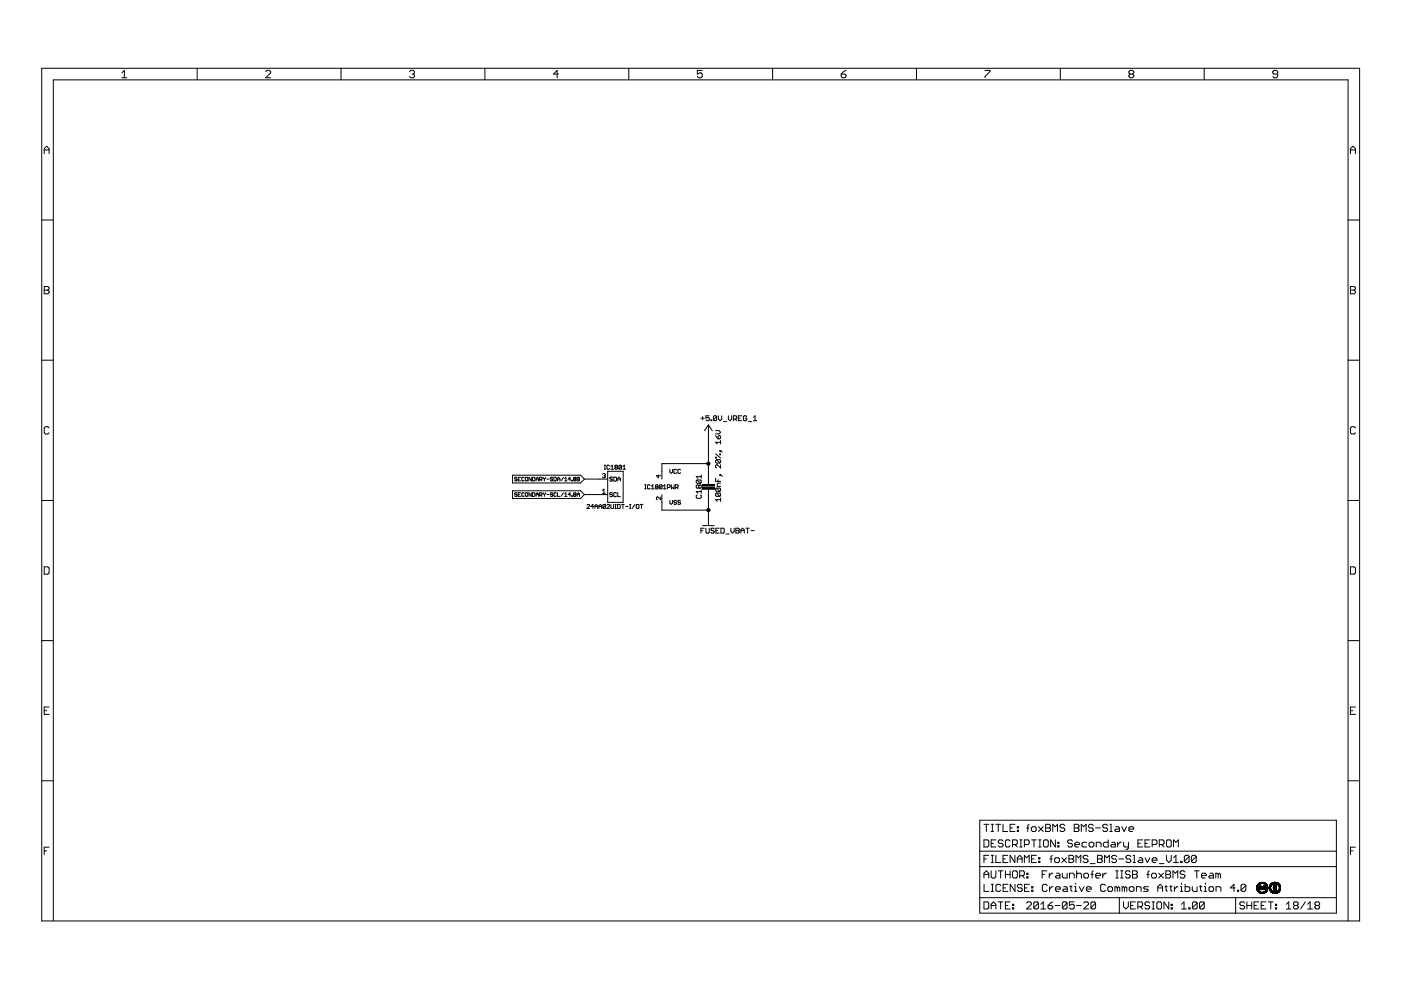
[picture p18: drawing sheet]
<svg xmlns="http://www.w3.org/2000/svg" width="297mm" height="210mm" viewBox="0 0 297 210" stroke-linecap="round" stroke-linejoin="round" font-family="sans-serif">
<g fill="none" stroke="#000" stroke-width=".21">
<path d="M8.8 14.5h279.5v180.8h-279.5zM25.8 15.5l.6-.6v1.6M25.8 16.5h1.1M41.8 14.5v2.4M56.3 15.2l.3-.3h.5l.3 .3v.3l-1.1 1h1.1M72.3 14.5v2.4M86.8 15.2l.3-.3h.5l.3 .3v.3l-.3 .2M87.4 15.7h.2M87.6 15.7l.3 .3v.2l-.3 .3h-.5l-.3-.3M102.8 14.5v2.4M118.4 15.7h-1.1l.8-.8v1.6M133.3 14.5v2.4"/>
<path d="M148.9 14.9h-1.1v.8l.6-.2h.2l.3 .2v.5l-.3 .3h-.5l-.3-.3M163.8 14.5v2.4M178.4 15.7h.7l.3 .3v.2l-.3 .3h-.5l-.2-.3zM179.4 14.9l-.5 .3-.5 .5M194.3 14.5v2.4M208.9 14.9h1v.3l-1 1v.3M224.8 14.5v2.4M239.6 15.7l-.2 .3v.2l.2 .3h.5l.3-.3v-.2l-.3-.3M239.6 15.7l-.2-.2v-.3l.2-.3h.5l.3 .3v.3l-.3 .2M239.6 15.7h.5M255.3 14.5v2.4M270.9 15.7h-.8l-.2-.2v-.3l.2-.3h.5l.3 .3v1l-.3 .3h-.5l-.2-.3"/>
<path d="M9.4 32.6v-1.1l.5-.5 .5 .5v1.1M9.4 31.8h1M286.3 31.8h1.1M286.3 32.6v-1.1l.6-.5 .5 .5v1.1M8.8 46.7h2.5M285.8 46.7h2.5M8.8 76.4h2.5M9.4 60.7h.7l.3 .3v.3l-.3 .2 .3 .3v.2l-.3 .3h-.7zM9.4 61.5h.7M285.8 76.4h2.5M286.3 60.7h.8l.3 .3v.3l-.3 .2 .3 .3v.2l-.3 .3h-.8zM286.3 61.5h.8"/>
<path d="M10.4 90.7l-.3-.2h-.5l-.2 .2v1.1l.2 .2h.5l.3-.2M128.1 99.5h.3M128.1 98.6h.3M128.2 98.6v.9M128.8 99.9h3.3v6.6h-3.3zM129.2 98.8l-.1-.2-.4 .2v.6l.1 .1 .4-.1M129.5 99.5h.6M129.5 98.9l.3-.3v.9M130.5 99.1l-.1-.2 .1-.3 .4 .2-.1 .3M130.5 99.1l-.1 .1 .1 .3 .4-.1-.1-.3M130.5 99.1h.3M131.8 98.8l-.1 .7-.5-.1"/>
<path d="M131.8 98.8l-.4-.2-.2 .2v.6M131.8 98.8l-.6 .6M132.1 99.5h.5M132.1 98.9l.3-.3v.9M142 99.5v.6l.3 .3 .3-.3v-.6M143.4 99.7l-.1-.2-.4 .2 .1 .7 .4-.2M144.3 99.7l-.2-.2-.4 .2 .1 .7 .5-.2M148.6 88.7h.7M149 88.3v.7M150.2 98.3h-9.9v3.3M150.2 90.1v12.6M150.2 90.1l.8 1.2"/>
<path d="M150.2 90.1l-.8 1.2M150.4 88.2h-.7v.5l.3-.2 .4 .2v.3l-.2 .2h-.4l-.1-.2M150.7 89h.2v.2h-.2zM151.7 96.9h.2v.2h-.2zM151.7 96.2l1.1 .9M151.7 92.4l.6 .6M151.7 91.3h.7l.4 .4-.4 .3h-.7M151.9 97.5h.7l.2 .1v.4l-.2 .2M151.9 97.5l-.2 .1v.4l.2 .2h.7M151.9 97.5l.7 .7M152 88.3l-.2-.1h-.4l-.1 .1v.7M152 88.3v.7l-.2 .2h-.4l-.1-.2"/>
<path d="M152 88.3l-.7 .7M152.3 92.5l.1-.1 .4 .1v.4l-.2 .1h-.3zM152.3 88.2v.7l.4 .3 .3-.3v-.7M152.6 95.5h.2v.2h-.2zM152.6 96.2h.2v.2h-.2zM152.8 93.4v.7M152.8 98.5v.7l-.7-.7-.4 .2v.4l.2 .1M152.8 95.5l.3 .4M152.8 93.8h-1.1l.4 .3M153.4 89.4h.7M154.4 88.2v.7l.4 .3 .3-.3v-.7M155.5 88.9h.5l.2-.2v-.4l-.2-.1h-.5v1"/>
<path d="M155.9 88.9l.3 .3M156.5 88.7h.4M157.3 88.2h-.8v1h.8M158.3 88.3l-.2-.1-.5 .1v.7l.2 .2 .5-.2v-.3h-.3M158.7 89.4h.7M159.7 89.2h.7M159.7 88.5l.4-.3v1M287.4 90.7l-.3-.2h-.5l-.3 .2v1.1l.3 .2h.5l.3-.2M8.8 106.1h2.5M108.7 100.8h14.4l.8 .8-.8 .8h-14.4zM108.7 104.1h14.4l.8 .8-.8 .8h-14.4zM109.6 104.6l-.1-.1-.4 .1 .1 .3 .4 .1-.1 .2-.4-.1"/>
<path d="M109.6 101.3l-.1-.1-.4 .1 .1 .3 .4 .1-.1 .3-.4-.2M109.9 104.9h.2M109.9 101.6h.2M110.4 104.5h-.5v.7h.5M110.4 101.2h-.5v.8h.5M111.1 104.6l-.1-.1-.4 .1v.5l.2 .1 .3-.1M111.1 101.3l-.1-.1-.4 .1v.5l.2 .2 .3-.2M111.4 104.6l.1-.1 .4 .1-.1 .6-.4-.1zM111.4 101.3l.1-.1 .4 .1-.1 .7-.4-.2zM112.6 101.2v.8l-.5-.8v.8M112.6 104.5v.7l-.5-.7v.7M112.9 104.5l.5 .1-.1 .6h-.4z"/>
<path d="M112.9 101.2l.5 .1-.1 .7h-.4zM113.7 104.9h.5M113.7 102v-.5l.2-.3 .3 .3v.5M113.7 105.2v-.5l.2-.2 .3 .2v.5M113.7 101.6h.5M114.4 105l.5-.1-.1-.4h-.4v.7M114.4 101.7h.4l.1-.4-.5-.1v.8M114.7 105l.2 .2M114.7 101.7l.2 .3M115.2 101.2l.2 .4M115.2 104.5l.2 .4M115.4 101.6v.4"/>
<path d="M115.4 104.9v.3M115.7 101.2l-.3 .4M115.7 104.5l-.3 .4M115.9 104.9h.5M115.9 101.6h.5M117.2 104.6l-.1-.1-.4 .1 .1 .3 .4 .1-.1 .2-.4-.1M117.2 101.3l-.1-.1-.4 .1 .1 .3 .4 .1-.1 .3-.4-.2M117.4 101.2l.5 .1-.1 .7h-.4zM117.9 104.6l-.1-.1-.4 .1 .2 .6 .3-.1M118.2 104.5v.7h.5M118.2 102v-.5l.2-.3 .3 .3v.5M118.2 101.6h.5"/>
<path d="M119.5 104.5l-.5 .7M119.5 101.2l-.5 .8M119.7 105.2h.5M119.7 104.7l.3-.2v.7M119.7 101.5l.3-.3v.8M119.7 102h.5M121 104.9h-.5l.3-.4v.7M121 101.6h-.5l.3-.4v.8M121.2 105.1l.1 .1zM121.2 101.8l.1 .2zM121.7 104.9l-.1 .1 .1 .2 .4-.1-.1-.2M121.7 104.9l-.1-.2 .1-.2 .4 .1-.1 .3"/>
<path d="M121.7 104.9h.3M121.7 101.6l-.1-.1 .1-.3 .4 .1-.1 .3M121.7 101.6l-.1 .1 .1 .3 .4-.2-.1-.2M121.7 101.6h.3M122.4 104.9h.5M122.4 101.2l.5 .1-.2 .7h-.3zM122.4 105.2v-.5l.2-.2 .3 .2v.5M122.4 101.6h.3M123.9 104.9h4.9M123.9 101.6h4.9M124.4 107.1l.2-.1 .4 .1-.6 .7h.6M125.9 107.4h-.6l.4-.4v.8"/>
<path d="M126.1 107.4h.6M126.1 107.8v-.6l.3-.2 .3 .2v.6M127 107.4h.6M127 107.8v-.6l.3-.2 .3 .2v.6M127.7 100.6l.5-.2 .1 .2-.1 .3M127.7 104l.3-.3v.9M127.7 104.6h.6M128 100.9h.2M128.2 100.9l.1 .1-.1 .3-.5-.1M128.4 107.1v.6l-.2 .1-.4-.1M128.4 107.1l-.4-.1-.2 .1v.6M128.4 107.1l-.6 .6"/>
<path d="M128.7 107.1l.1-.1 .4 .1-.5 .7h.5M129.5 107v.7l.2 .1 .4-.1v-.7M129.9 104.6l-.5-.2-.1 .3 .4 .2 .2 .3-.2 .1-.4-.1M129.9 101.3l-.5-.1-.1 .2 .4 .2 .2 .3-.2 .1-.4-.1M130.1 101.2h.5l.1 .1v.6l-.1 .1h-.5zM130.4 107.8h.3M130.4 107h.3M130.5 107v.8M130.7 104.6l-.1-.2-.5 .2v.6l.2 .1 .4-.1M130.9 107h.5l.1 .1v.6l-.1 .1h-.5zM131 101.6h.6M131 102v-.6l.3-.2 .3 .2v.6"/>
<path d="M131 104.4v.9h.6M131.8 107h.6M132.1 107v.8M132.6 107.4h.6M133.5 107.8h.3M133.5 107h.3M133.6 107v.8M134.6 107l-.6 .8M134.9 107.1l.1-.1 .5 .1v.6l-.2 .1-.4-.1zM135.7 107h.6M136 107v.8M136.7 103.7h.3"/>
<path d="M136.7 102.8h.3M136.8 102.8v.9M137.8 102.9l-.1-.1-.4 .1v.6l.1 .2 .4-.2M138.1 103.7h.6M138.1 103.1l.3-.3v.9M139.1 103.2l-.1-.1 .1-.3 .4 .1-.1 .3M139.1 103.2l-.1 .2 .1 .3 .4-.2-.1-.3M139.1 103.2h.3M139.6 100.7v.6l-.4-.4h.9M140.1 105.4v.6l-.6-.6-.3 .1 .1 .5M140.3 104.9v3.3h9.9M140.4 102.9l-.2-.1-.4 .1v.6"/>
<path d="M140.4 102.9v.6l-.2 .2-.4-.2M140.4 102.9l-.6 .6M140.7 103.7h.5M140.7 103.1l.2-.3v.9M141.5 103.4l.6-.2-.2-.4h-.4v.9M142 106.1v.6l.3 .2 .3-.2v-.6M142.3 102.8v.9l.3-.3 .3 .3v-.9M143.2 103.4l.6-.2-.2-.4h-.4v.9M143.4 106.2l-.4-.1-.1 .3 .4 .1 .1 .3-.1 .1-.4-.1M143.5 103.4l.3 .3M144.3 106.2l-.5-.1-.1 .3 .4 .1 .2 .3-.2 .1-.4-.1M147.8 104.9l-.2 .2v.4l.2 .1h.7l.2-.1v-.4l-.2-.2"/>
<path d="M147.8 101.8l-.2 .1v.4l.2 .2h.7M147.8 101.8h.7l.2 .1-.2 .6M147.8 101.8l.7 .7M148.1 103l-.1-.2-.4 .2v.3l.2 .2 .3-.2M148.1 103l.2-.2 .4 .2-.2 .5-.4-.2M148.1 103v.3M148.6 112.5h.4M148.7 104.2h-1.1l.4 .4M148.7 100.7v.7M148.7 103.9v.7M148.7 101h-1.1l.4 .4M149 111.4h2.4"/>
<path d="M149.3 112h-.7v1M149.7 112v.9l.1 .1h.4l.2-.1v-.9M150.2 103.7v7.7M151.4 112.2l-.1-.2h-.4l-.2 .3 .2 .2h.4l.1 .4-.1 .1h-.4l-.2-.1M151.7 101.4v.7h1.1M151.8 112.5h.3M151.9 103.5h.7l.2 .2v.3l-.2 .2M151.9 104.5h.7l.2 .2v.4l-.2 .1M151.9 104.5l-.2 .2v.4l.2 .1h.7M151.9 103.5l-.2 .2v.3l.2 .2h.7M151.9 104.5l.7 .7M151.9 103.5l.7 .7"/>
<path d="M152.3 101.7v.4M152.5 112h-.7v1h.7M152.6 100.6h.2v.2h-.2zM152.8 105.9h-1.1l.4 .4M152.8 105.6v.7M152.8 102.4h-.5l-.2 .2v.5h.7M152.8 100.6l.3 .4M152.8 112h.6l.1 .2v.7l-.1 .1h-.6zM153.9 113.2h.7M155 112v.7l.3 .3 .4-.3v-.7M156 112h.5l.2 .2-.2 .3 .2 .4-.2 .1h-.5zM156 112.5h.5"/>
<path d="M157.1 112.5h.7M157.1 113v-.7l.3-.3 .4 .3v.7M158.1 112h.8M158.5 112v1M159.2 112.5h.7M285.8 106.1h2.5M8.8 135.8h2.5M9.4 120.2h.7l.3 .2v1.1l-.3 .2h-.7zM285.8 135.8h2.5M286.3 120.2h.8l.3 .2v1.1l-.3 .2h-.8zM9.4 150.7h.5M10.4 149.9h-1v1.6h1"/>
<path d="M286.3 150.7h.6M287.4 149.9h-1.1v1.6h1.1M8.8 165.5h2.5M10.4 179.6h-1v1.6M207.7 173.9h75.6v19.7h-75.6zM208.6 178.1h.8l.2 .2v1l-.2 .3h-.8zM208.6 174.8h1M209.1 174.8v1.5M210.1 178.8h.5M210.1 174.8h.5M210.1 176.3h.5M210.4 174.8v1.5"/>
<path d="M211.1 178.1h-1v1.5h1M211.1 174.8h1.1M211.6 174.8v1.5M212.7 174.8v1.5h1M212.7 178.3l-.3-.2h-.5l-.3 .2v.3l.3 .2h.5l.3 .3v.2l-.3 .3h-.5l-.3-.3M214.2 178.3l-.3-.2h-.5l-.2 .2v1l.2 .3h.5l.3-.3M214.2 175.5h.5M214.7 179.1h.7l.3-.3v-.5l-.3-.2h-.7v1.5M215.2 179.1l.5 .5M215.2 174.8h-1v1.5h1M215.7 175.3h.2v.2h-.2zM215.7 176h.2v.3h-.2z"/>
<path d="M216.2 179.6h.5M216.2 178.1h.5M216.5 178.1v1.5M217.2 179.1h.8l.2-.3v-.5l-.2-.2h-.8v1.5M217.7 175.5h.5M218.2 174.8l-.3 .2v1.3M218.7 175.5l.2-.2h.5l.3 .2v.5l-.3 .3h-.5l-.2-.3zM218.7 178.1h1M219.2 178.1v1.5M220.2 175.3l1 1M220.2 179.6h.5M220.2 178.1h.5"/>
<path d="M220.5 178.1v1.5M221.2 175.3l-1 1M221.2 178.3l.3-.2h.5l.2 .2v1l-.2 .3h-.5l-.3-.3zM221.7 174.8h.8l.2 .2v.3l-.2 .2 .2 .3v.2l-.2 .3h-.8zM221.7 175.5h.8M223.2 176.3v-1.5l.5 .5 .5-.5v1.5M223.8 178.1v1.5l-1-1.5v1.5M224.3 179.3h.2v.3h-.2zM224.3 178.6h.2v.2h-.2zM225.7 175l-.2-.2h-.5l-.3 .2v.3l.3 .2h.5l.2 .3v.2l-.2 .3h-.5l-.3-.3M227.4 178.3l-.3-.2h-.5l-.2 .2v.3l.2 .2h.5l.3 .3-.3 .5h-.5l-.2-.3M227.8 174.8h.7l.3 .2v.3l-.3 .2 .3 .3v.2l-.3 .3h-.7z"/>
<path d="M227.8 175.5h.7M227.9 179.1h1v-.3l-.3-.2h-.5l-.2 .2v.5l.2 .3h.5M229.3 176.3v-1.5l.5 .5 .5-.5v1.5M230.4 178.6h-.7l-.3 .2v.5l.3 .3h.7M230.9 178.8l.3-.2h.5l.2 .2v.5l-.2 .3h-.5l-.3-.3zM231.8 175l-.3-.2h-.5l-.2 .2v.3l.2 .2h.5l.3 .3v.2l-.3 .3h-.5l-.2-.3M232.3 175.5h1M232.4 179.6v-1h.8l.2 .2v.8M234.8 175l-.2-.2h-.5l-.3 .2v.3l.3 .2h.5l.2 .3v.2l-.2 .3h-.5l-.3-.3M234.9 178.1v1.5h-.7l-.3-.3v-.5l.3-.2h.7M235.3 174.8h.3v1.5M235.3 176.3h.5"/>
<path d="M235.7 178.6h.5l.3 .2v.8h-.8l-.2-.3 .2-.2h.8M236.6 175.3h.5l.2 .2v.8h-.7l-.3-.3 .3-.2h.7M237 178.6v1M237.7 178.6h-.2l-.5 .5M237.8 175.3l.5 1 .5-1M238.2 178.6v.7l.3 .3h.7M239.2 178.6v1.2l-.2 .3h-.3M239.4 175.8h1v-.3l-.3-.2h-.5l-.2 .2v.5l.2 .3h.5M241.3 178.8h.5M242.3 178.1h-1v1.5h1M242.8 178.8h.5M243.8 178.1h-1v1.5h1"/>
<path d="M244.3 179.1h.7l.3-.3v-.5l-.3-.2h-.7v1.5M245.8 179.1h.7l.3-.3v-.5l-.3-.2h-.7v1.5M246.3 179.1l.5 .5M247.6 178.1h.5l.2 .2v1l-.2 .3h-.5l-.3-.3v-1zM248.8 179.6v-1.5l.5 .5 .5-.5v1.5M285.8 165.5h2.5M287.4 179.6h-1.1v1.6M9.4 180.4h.5M11.3 195.3v-178.4h274.5v178.4M207.7 190.3h75.6M207.7 183.7h75.6M207.7 180.5h75.6"/>
<path d="M208.6 191.2h.8l.2 .3v1l-.2 .2h-.8zM208.6 186.2v-1.1l.5-.5 .5 .5v1.1M208.6 182.1h.5M208.6 185.4h1M208.6 187.5v1.5h1.1M209.6 181.4h-1v1.5M210.1 192h1M210.1 181.4h.5M210.1 182.9h.5M210.1 184.6v1.3l.3 .3h.5l.2-.3v-1.3M210.1 192.7v-1l.5-.5 .5 .5v1M210.2 189h.5"/>
<path d="M210.2 187.5h.5M210.4 181.4v1.5M210.4 187.5v1.5M211.1 181.4v1.5h1.1M211.6 191.2h1.1M211.6 184.6h1.1M212.2 184.6v1.6M212.2 191.2v1.5M212.2 187.7l-.3-.2h-.5l-.2 .2v1l.2 .3h.5l.3-.3M212.7 182.1h.5M212.7 188.3h.5M213.2 192h.5"/>
<path d="M213.2 184.6v1.6M213.2 185.4h1M213.7 181.4h-1v1.5h1M213.7 187.5h-1v1.5h1M214.2 191.2h-1v1.5h1M214.2 184.6v1.6M214.7 191.7h.2v.3h-.2zM214.7 192.5h.2v.2h-.2zM214.7 184.9l.2-.3h.5l.3 .3v1l-.3 .3h-.5l-.2-.3zM215.2 181.4v1.5l-1-1.5v1.5M215.2 187.5v1.5l-1-1.5v1.5M215.7 182.1h1"/>
<path d="M215.7 182.9v-1l.5-.5 .5 .5v1M216.2 185.7h.7l.3-.3v-.5l-.3-.3h-.7v1.6M216.7 185.7l.5 .5M216.7 187.7l-.2-.2h-.5l-.3 .2v.3l.3 .3h.5l.2 .2v.2l-.2 .3h-.5l-.3-.3M217.2 182.9v-1.5l.5 .5 .5-.5v1.5M217.2 188.3h.5M217.7 191.5l.2-.3h.5l.3 .3v.2l-1 1h1M217.7 185.1h.3v.3h-.3zM217.7 185.9h.3v.3h-.3zM218.2 187.5h-1v1.5h1M218.7 182.1h.5M218.7 188.7h.3v.3h-.3z"/>
<path d="M218.7 188h.3v.3h-.3zM219.7 181.4h-1v1.5h1M220.2 191.5l-.3-.3h-.5l-.2 .3v1M220.2 191.5v1l-.3 .2h-.5l-.2-.2M220.2 191.5l-1 1M220.2 181.9h.3v.2h-.3zM220.2 182.6h.3v.3h-.3zM220.7 192.7h1M220.7 191.7l.5-.5v1.5M221 185.4h.4M222 184.6h-1v1.6M222 187.7l-.2-.2h-.5l-.3 .2v1l.3 .3h.5l.2-.3"/>
<path d="M222.2 192h.8l.2 .5-.2 .2h-.5l-.3-.2zM222.5 185.1v1.1M222.5 188v1M222.6 182.1h.5M223.1 181.4l-.3 .2v1.3M223.2 191.2l-1 .8M223.2 185.1h-.2l-.5 .6M223.3 188h-.3l-.5 .5M223.6 182.1l.3-.2h.5l.2 .2v.5l-.2 .3h-.5l-.3-.3zM223.7 192h1M223.8 188.5h1v-.2l-.3-.3h-.5l-.2 .3v.4l.2 .3h.5M224 185.1h.5l.2 .3v.8h-.7l-.3-.3 .3-.2h.7"/>
<path d="M225.1 181.9l1 1M225.2 185.1v.8l.3 .3h.8v-1.1M225.6 188h.4l.3 .3v.7h-.7l-.3-.3 .3-.2h.7M226.1 181.9l-1 1M226.2 191.5l-.2-.3h-.5l-.3 .3v1M226.2 191.5v1l-.2 .2h-.5l-.3-.2M226.2 191.5l-1 1M226.6 181.4h.8l.2 .2v.3l-.2 .2 .2 .3v.2l-.2 .3h-.8zM226.6 182.1h.8M226.8 186.2v-1.1h.7l.3 .3v.8M226.8 188h.5M227.1 187.7v1l.2 .3"/>
<path d="M227.8 191.2h-1.1v.8l.5-.3h.3l.3 .3v.5l-.3 .2h-.5l-.3-.2M227.8 189h.5M227.8 188h.3v1M228.1 187.2v.3M228.1 182.9v-1.5l.5 .5 .6-.5v1.5M228.3 192h1M228.3 185.4l.2-.3h.5l.3 .3v.8M228.3 184.6v1.6M228.8 188l.5 1 .5-1M229.8 191.5l.2-.3h.5l.3 .3v.2l-1 1h1M229.8 185.4l.2-.3h.5l.3 .3v.5l-.3 .3h-.5l-.2-.3zM230.3 188.5h1.1v-.2l-.3-.3h-.5l-.3 .3v.4l.3 .3h.5"/>
<path d="M230.7 181.6l-.3-.2h-.5l-.2 .2v.3l.2 .2h.5l.3 .3v.2l-.3 .3h-.5l-.2-.3M231.2 183.1h1M231.3 185.4h.5M231.8 184.6l-.3 .3v1.3M232.3 191.5l-.2-.3h-.6l-.2 .3v1M232.3 191.5v1l-.2 .2h-.6l-.2-.2M232.3 191.5l-1 1M232.3 185.7h1v-.3l-.2-.3h-.5l-.3 .3v.5l.3 .3h.5M232.7 181.4h.7l.3 .2v.3l-.3 .2 .3 .3v.2l-.3 .3h-.7zM232.7 182.1h.7M233.8 185.1v1.1M234.2 182.9v-1.5l.5 .5 .5-.5v1.5"/>
<path d="M234.4 187.7l-.3-.2h-.5l-.2 .2v1l.2 .3h.5l.3-.3M234.6 185.1h-.3l-.5 .6M235.1 188h.5l.3 .3v.4l-.3 .3h-.5l-.2-.3v-.4zM236.6 186.2h.5M236.6 184.6h.5M236.7 181.6l-.2-.2h-.5l-.3 .2v.3l.3 .2h.5l.2 .3v.2l-.2 .3h-.5l-.3-.3M236.8 184.6v1.6M236.9 188.3l-.3-.3h-.2v1M236.9 188.3v.7M236.9 188.3l.3-.3 .2 .3v.7M237.2 182.1h1M237.3 190.3v3.3"/>
<path d="M237.6 186.2h.5M237.6 184.6h.5M237.8 184.6v1.6M238.2 191.2v1l.5 .5 .5-.5v-1M238.4 188.3l-.3-.3h-.2v1M238.4 188.3v.7M238.4 188.3l.3-.3 .2 .3v.7M239.4 188.3l.3-.3h.5l.2 .3v.4l-.2 .3h-.5l-.3-.3zM239.6 184.9l-.2-.3h-.5l-.3 .3v.2l.3 .3h.5l.2 .3-.2 .5h-.5l-.3-.3M239.7 192h.5M239.8 181.6l-.3-.2h-.5l-.3 .2v.3l.3 .2h.5l.3 .3v.2l-.3 .3h-.5l-.3-.3M240.1 185.4h.8"/>
<path d="M240.1 184.6h.8l.2 .3v.2l-.2 .3 .2 .3v.2l-.2 .3h-.8zM240.2 181.4h.3v1.5M240.2 182.9h.5M240.7 191.2h-1v1.5h1M240.9 189v-1h.8l.2 .3v.7M241.2 192.2h.8l.3-.2v-.5l-.3-.3h-.8v1.5M241.5 181.9h.5l.3 .2v.8h-.8l-.2-.3 .2-.2h.8M241.7 192.2l.6 .5M242.8 181.9l.5 1 .5-1M243.1 185.4h.5M243.5 188h-.8l-.3 .3 .3 .2h.5l.3 .2-.3 .3h-.8M243.6 184.6l-.2 .3v1.3"/>
<path d="M243.8 191.5l-.3-.3h-.5l-.3 .3v.2l.3 .3h.5l.3 .2v.3l-.3 .2h-.5l-.3-.2M244.3 191.2h.5M244.3 192.7h.5M244.3 182.4h1v-.3l-.3-.2h-.5l-.2 .2v.5l.2 .3h.5M244.4 185.1h.5l.3 .3v.5l-.3 .3h-.5l-.2-.3v-.5zM244.5 191.2v1.5M245.5 188.3h1M245.5 189v-1l.5-.5 .5 .5v1M245.5 191.2h.5l.3 .3v1l-.3 .2h-.5l-.2-.2v-1zM245.7 185.1l1 1.1M245.8 183.1h1M246.7 185.1l-1 1.1"/>
<path d="M247 188h.5M247.2 184.6h.7l.3 .3v.2l-.3 .3 .3 .3v.2l-.3 .3h-.7zM247.2 185.4h.7M247.2 187.7v1l.3 .3M247.3 181.4v1l.5 .5 .5-.5v-1M247.8 191.2v1.5l-1-1.5v1.5M248 188h.5M248.2 187.7v1l.3 .3M248.3 191.7h.3v.3h-.3zM248.3 192.5h.3v.2h-.3zM248.7 186.2v-1.6l.5 .5 .5-.5v1.6M248.8 182.9h1"/>
<path d="M248.8 181.9l.5-.5v1.5M249 188v1M249.8 188h-.3l-.5 .5M250.3 189h.5M250.3 188h.2v1M250.3 182.6h.3v.3h-.3zM250.5 187.2v.3M250.5 192.7h1M250.5 191.7l.5-.5v1.5M251.2 184.9l-.2-.3h-.5l-.3 .3v.2l.3 .3h.5l.2 .3v.2l-.2 .3h-.5l-.3-.3M251.3 187.5v1.5h.7l.3-.3v-.4l-.3-.3h-.7M252.1 192.5h.2v.2h-.2z"/>
<path d="M252.1 181.6l-.2-.2h-.5l-.3 .2v1M252.1 181.6v1l-.2 .3h-.5l-.3-.3M252.1 181.6l-1 1M252.8 188v.7l.2 .3h.8v-1M253.2 184.6h1.1M253.6 181.6l-.2-.2h-.5l-.3 .2v1M253.6 181.6v1l-.2 .3h-.5l-.3-.3M253.6 181.6l-1 1M253.7 184.6v1.6M253.8 191.5l-.2-.3h-.5l-.3 .3v1M253.8 191.5v1l-.2 .2h-.5l-.3-.2M253.8 191.5l-1 1"/>
<path d="M254.3 188h.5M254.6 187.7v1l.2 .3M254.7 185.7h1.1v-.3l-.3-.3h-.5l-.3 .3v.5l.3 .3h.5M255.3 189h.5M255.3 188h.3v1M255.3 191.5l-.2-.3h-.5l-.3 .3v1M255.3 191.5v1l-.2 .2h-.5l-.3-.2M255.3 191.5l-1 1M255.6 187.2v.3M256.5 185.1h.5l.3 .3v.8h-.8l-.2-.3 .2-.2h.8M256.6 188h.5l.2 .3v.4l-.2 .3h-.5l-.3-.3v-.4zM257.8 189v-1h.8l.2 .3v.7"/>
<path d="M258.3 185.4l-.3-.3h-.2v1.1M258.3 185.4v.8M258.3 185.4l.2-.3 .3 .3v.8M261.9 188.3h-1l.7-.8v1.5M262 190.3v3.3M262.4 188.7h.2v.3h-.2zM263.9 191.5l-.3-.3h-.5l-.2 .3v.2l.2 .3h.5l.3 .5-.3 .2h-.5l-.2-.2M264.1 187.7v1l-.2 .3h-.5l-.3-.3M264.1 187.7l-.2-.2h-.5l-.3 .2v1M264.1 187.7l-1 1M264.4 192h1M264.4 191.2v1.5"/>
<path d="M265.4 191.2v1.5M265.9 192h.5M266.4 188.4l.1 .1M266.4 188.2v.2M266.4 188.4h.3M266.4 188.3h.3M266.4 188.2h.3M266.5 188.5v.1M266.5 188l-.1 .2M266.5 188.5h.2M266.5 188.4h.2M266.5 188.1h.2"/>
<path d="M266.5 188h.2M266.5 188.6h.2M266.5 188.5l.2 .1M266.5 188.6v.1M266.5 187.9v.1M266.5 188.6l.3 .1M266.5 187.9h.2M266.5 188.7l.1 .2M266.5 187.8v.1M266.5 188.7h.3M266.5 187.8h.3M266.6 188.7h.2"/>
<path d="M266.6 188.8h.3M266.6 187.7l-.1 .1M266.6 187.7h.3M266.6 188.9l.1 .1M266.6 188.9h.4M266.7 188.2v.2M266.7 188.4v.1M266.7 188.1v.1M266.7 189h.3M266.7 188v.1M266.7 188.5l.2 .4M266.7 189l.1 .1"/>
<path d="M266.7 187.5l-.1 .2M266.7 189h.4M266.7 187.9l-.2 .1M266.8 189.1h.3M266.8 187.8l-.3 .1M266.8 189.1l.1 .1M266.8 189.1h.5M266.8 187.7l-.1 .3M266.8 187.7l-.2 .1M266.9 191.2h-1v1.5h1M266.9 189.2l.3 .1M266.9 187.7h-.1"/>
<path d="M266.9 188.9l.6 .3M266.9 189.2h.5M266.9 187.3h1.4M266.9 187.6h-.3M266.9 189.2h1.4M267 188.4h.2M267 188.3h.2M267 188.2h.2M267 187.3h1.3M267 188.3l.1 .2M267 188.2v.1M267 188.4h.3"/>
<path d="M267 187.6h-.3M267 188.1v.1M267 188.5h.6M267 187.5l-.1 .2M267 189.3h1.2M267 188h.6M267 187.5h-.3M267 188.5h.5M267.1 187.2l-.4 .3M267.1 188h.4M267.1 187.2h1.1M267.1 188.5v.1"/>
<path d="M267.1 188.6h.4M267.1 188.6h.1M267.1 189.3h1M267.1 187.5h-.4M267.2 189.3l.1 .1M267.2 187.9l.3 .1M267.2 187.2h.9M267.2 188.3v.1M267.2 187.9l-.2 .2M267.2 188.2h-.2M267.2 187.4h-.4M267.2 188.1v.2"/>
<path d="M267.2 188.4h.1M267.2 188.1h-.2M267.2 187.9h.1M267.3 189.4h.7M267.3 188.1h-.1M267.3 188.4v.1M267.3 189.4h.2M267.3 188l.1 .1M267.3 188v.1M267.4 187.1h.5M267.4 187.3l-.6 .1M267.4 187.9h.1"/>
<path d="M267.4 187.1l-.3 .1M267.4 188.4h.5M267.4 192h.5M267.4 188.1v.1M267.4 189.4h.4M267.4 188.1h.1M267.4 188.4h.1M267.4 188.2h.1M267.4 188.4v.1M267.5 188.4h-.1M267.5 188.4h.1l-.2 .2M267.5 187.1h-.1"/>
<path d="M267.5 187.3l-.5 .2M267.5 188h.1M267.6 188l-.2 .2M267.6 188.5h-.1M267.6 187.1v.2M267.6 188.2v.1M267.6 188.4h.3M267.6 188.3h.2M267.6 188.2h.2M267.6 188.2h.3M267.6 188.3l.1 .2M267.7 188.1h.2"/>
<path d="M267.7 188.1l-.1 .1M267.7 188.5h.6M267.7 188.5h.1M267.7 187.3l.5 .2M267.7 188.5l.1 .1M267.7 187.1l.8 .3M267.7 188l.6 .1M267.8 188.6h.4M267.8 188.6h.1M267.8 189.2h-.1M267.8 187.9h.3M267.8 188.3l.1 .1"/>
<path d="M267.8 187.9l-.1 .2M267.9 188.1l-.1 .2M267.9 188.4v.1M267.9 187.3l.5 .1M267.9 187.9h-.1M268 187.9l.3 .1h-.6M268.1 188.4h.2M268.1 187.4h.4M268.1 189.3l-.4 .1M268.1 188.1h.1M268.1 188.1v.1M268.1 188.1h-.2"/>
<path d="M268.1 188.4h.1M268.1 188.2h.1M268.1 187.5h.4M268.1 188.4l-.1 .1M268.2 189.3h-.1M268.2 187.5l.2 .2M268.2 188.5h-.5M268.2 187.5h.3M268.3 187.6h.3M268.3 188.5l-.2 .1M268.3 188.1h-1.3M268.3 188.1l-.2 .1"/>
<path d="M268.3 188.4v.1M268.3 188.9l-.5 .3M268.4 189.2h-.6M268.4 189.2l-.2 .1M268.4 188.9h-.1M268.4 187.7h.1M268.4 187.7h.2M268.4 191.2h-1v1.5h1M268.4 188.8v.1M268.4 187.7l.1 .3M268.4 187.7l.3 .1M268.4 189.1h-.5"/>
<path d="M268.5 187.4v.1M268.5 187.8h.2M268.5 188.7l-.1 .1M268.5 189.1h-.4M268.5 187.8l.2 .1M268.5 188.6v.1M268.5 187.9h.2M268.5 187.5l.1 .1M268.5 187.9h.3M268.5 189l-.1 .2M268.5 188.6h.1M268.5 188l.1 .2"/>
<path d="M268.5 189h-.3M268.5 188.5h.3M268.5 188h.3M268.6 188.4l-.1 .2M268.6 188.4h.1M268.6 188.2v.1M268.6 189h-.4M268.6 188.4h.2M268.6 188.2h.2M268.6 188.1h.2M268.6 188.3v.1M268.6 188.3h.2"/>
<path d="M268.6 187.6v.1M268.6 188.9l-.1 .1M268.6 188.9h-.3M268.6 187.7l.1 .1M268.6 188.8l-.2 .1M268.7 188.8h-.3M268.7 188.7l-.3 .1M268.7 187.8v.1M268.7 188.7l-.1 .2M268.7 188.7h-.2M268.7 187.9l.1 .1M268.7 188.6v.1"/>
<path d="M268.7 188.6l-.2 .1M268.8 188.6h-.3M268.8 188.2v.1M268.8 188v.2M268.8 188.4v.1M268.8 188.5l-.1 .1M268.8 188.5h-.3M268.8 188.3v.1M268.8 188.3h-.2M268.9 191.2h1M269.2 188.4h.2M269.2 188.3h.2"/>
<path d="M269.2 188.2h.2M269.2 188.4v.2M269.2 188.2v.2M269.2 188.5h.2M269.2 188h.2M269.2 188v.2M269.2 188.6h.2M269.2 188.6l.1 .2M269.2 187.9v.1M269.2 188.7h.3M269.2 188.6h.3M269.3 188.7h.2"/>
<path d="M269.3 188.8v.1M269.3 188.8h.3M269.3 187.7l-.1 .2M269.3 188.8l.3 .1M269.3 188.9h.4M269.3 188.9l.1 .1M269.4 188.2v.2M269.4 188.4v.2M269.4 189h.3M269.4 188.1h-.2M269.4 188.1v.1M269.4 187.5l-.1 .2"/>
<path d="M269.4 189h.4M269.4 188h-.2M269.4 189l.1 .1M269.4 191.2v1.5M269.4 187.9l-.2 .1M269.4 188.6l.1 .1M269.5 187.9h-.3M269.5 189.1h.4M269.5 187.8l-.3 .1M269.5 187.8l-.1 .3M269.5 188.7l.1 .1M269.5 187.8h-.3"/>
<path d="M269.5 189.1l.1 .1M269.5 189.1h.5M269.5 187.7l-.2 .1M269.5 187.7v.1M269.6 188.8l.5 .4M269.6 189.2h.5M269.6 187.7h-.3M269.6 187.7h-.1M269.6 189.2l.6 .2M269.6 187.3h1.4M269.6 187.6h-.3M269.6 189.2h1.4"/>
<path d="M269.7 187.3h1.3M269.7 187.6h-.4M269.7 187.3l-.3 .2M269.7 189.3h1.2M269.7 187.5h-.3M269.8 187.2h1.1M269.8 187.2l-.1 .1M269.8 187.5l-.2 .2M269.8 189.3h1M269.8 187.5h-.4M269.9 187.2h.9M269.9 187.4h-.4"/>
<path d="M270 189.4h.7M270 188.4h.6M270 188.3h.6M270 188.2h.6M270 188.1h.6M270 188h.6M270 187.9v.5h.6v-.5M270 187.9h.6M270 187.9v.1M270.1 187.1h.5M270.1 187.3l-.6 .1M270.1 187.9h-.1"/>
<path d="M270.1 189.4h.4M270.1 189.2h.1M270.2 188.4v.6h.3v-.6M270.2 189h.3M270.2 188.9h.3M270.2 188.8h.3M270.2 188.7h.3M270.2 188.6h.3M270.2 188.5h.3M270.2 187.7h.3M270.2 187.6h.3M270.2 187.6v.1"/>
<path d="M270.2 187.7v.1M270.2 187.8h.2M270.2 187.5h.2M270.2 187.5v.1M270.2 187.8h.1M270.2 187.1l-.4 .1M270.2 187.3l-.4 .2M270.3 187.8h.1M270.3 187.1v.2M270.4 187.5h-.2M270.4 187.5h.1M270.4 191.7h.3v.3h-.3z"/>
<path d="M270.4 192.5h.3v.2h-.3zM270.4 187.3h.2M270.4 187.1l.4 .1M270.4 187.5l.1 .1M270.5 187.6h-.3M270.5 187.6v.2M270.5 187.8h-.1M270.5 187.7h-.3M270.5 189.2h-.1M270.6 187.3l.5 .1M270.6 187.3l.3 .2M270.8 187.4h.4"/>
<path d="M270.8 187.2h.1M270.8 187.5h.4M270.9 187.2l.1 .1M270.9 187.5h.4M270.9 187.5l.2 .2M271 187.6h.3M271 187.3l.2 .2M271 188.9l-.5 .3M271.1 189.2h-.6M271.1 188.9h.2M271.1 189.2l-.7 .2M271.1 187.7h.1"/>
<path d="M271.1 187.7h.3M271.1 188.9h-.1M271.1 187.7l.3 .1M271.1 187.7l.2 .3M271.1 189.1h-.4M271.2 187.8h.2M271.2 189.1l-.1 .1M271.2 188.7l-.1 .2M271.2 189.1h-.4M271.2 187.8l.2 .1M271.2 187.9h.2M271.2 188.6v.1"/>
<path d="M271.2 188.6h.3M271.2 187.9h.3M271.2 187.5l.1 .1M271.2 189v.1M271.3 189h-.4M271.3 188h.2M271.3 188.6h-.1M271.3 188v.2M271.3 189h-.3M271.3 188.4h.2M271.3 188.3h.2M271.3 188.2h.2"/>
<path d="M271.3 188.1h.2M271.3 188.4v.2M271.3 188.4h.1M271.3 188.2v.1M271.3 187.6l.1 .1M271.3 188.3v.1M271.3 188.9h-.3M271.3 188.9l-.1 .1M271.4 187.7v.2M271.4 188.8h-.3M271.4 188.7l-.3 .1M271.4 188.7h-.2"/>
<path d="M271.4 188.7l-.1 .2M271.4 188.6l-.2 .1M271.4 187.9l.1 .2M271.4 188.6v.1M271.5 188.6h-.3M271.5 188.5h-.2M271.5 188.1v.3M271.5 188.4l-.1 .2M272.7 192.7h1M272.7 191.7l.5-.5v1.5M274.5 192l-.3-.3v-.2l.3-.3h.5l.3 .3v.2l-.3 .3M274.5 192h.5"/>
<path d="M274.5 192l-.3 .2v.3l.3 .2h.5l.3-.2v-.3l-.3-.2M276.8 191.2l-1 1.5M277.3 192.7h1M277.3 191.7l.5-.5v1.5M279 192l-.2-.3v-.2l.2-.3h.5l.3 .3v.2l-.3 .3M279 192h.5M279 192l-.2 .2v.3l.2 .2h.5l.3-.2v-.3l-.3-.2M286.3 180.4h.6"/>
</g>
<path d="M148.9 102.7h2.6v.4h-2.6zM148.9 103.4h2.6v.3h-2.6z" fill="#000" stroke="#000" stroke-width=".21"/>
<g fill="#000" stroke="#000" stroke-width=".21">
<circle cx="150.2" cy="98.3" r=".34"/>
<circle cx="150.2" cy="108.2" r=".34"/>
</g>
</svg>
